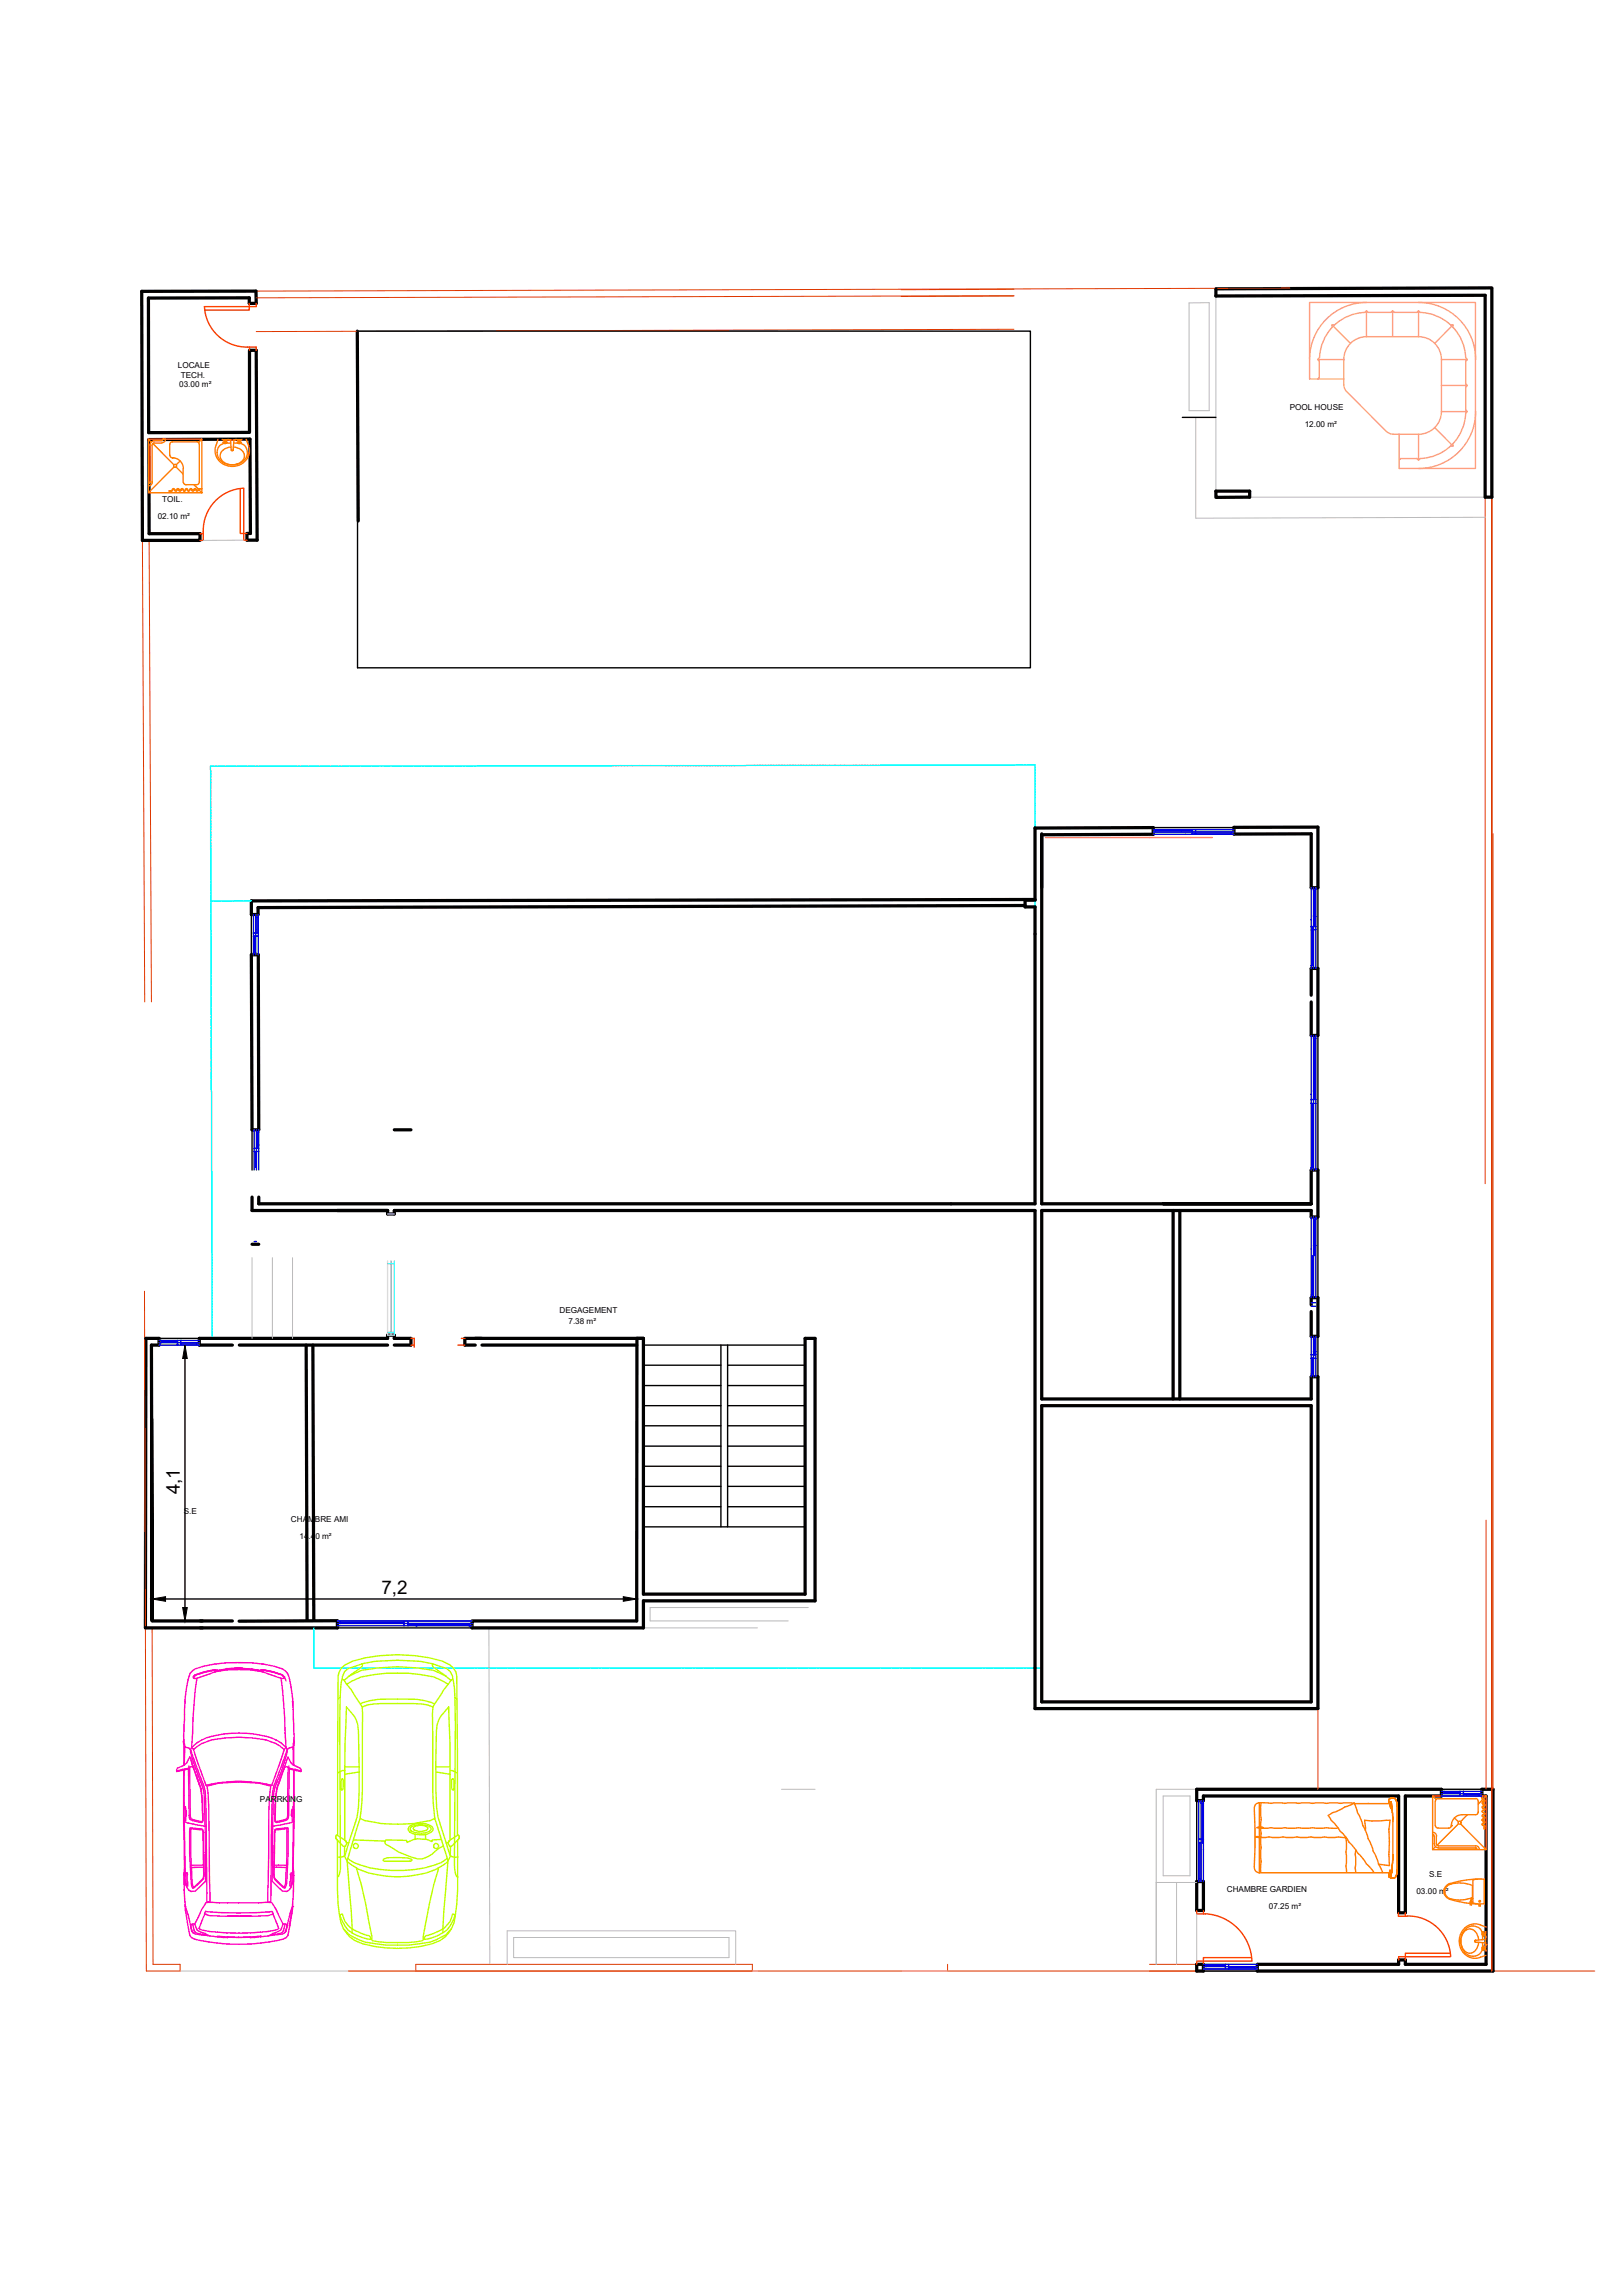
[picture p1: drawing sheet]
<svg xmlns="http://www.w3.org/2000/svg" width="297mm" height="420mm" viewBox="0 0 297 420" stroke-linecap="round" stroke-linejoin="round" font-family="sans-serif">
<defs><g id="words">
<g font-size="3.4">
<text x="32.9" y="273.6" transform="rotate(-90 32.9 273.6)">4,1</text>
<text x="69.8" y="291.8">7,2</text>
</g>
<g font-size="1.5">
<text x="32.5" y="67.4">LOCALE</text>
<text x="32.8" y="70.8">03.00 m²</text>
<text x="33.1" y="69.2">TECH.</text>
<text x="236" y="75.1">POOL HOUSE</text>
<text x="238.8" y="78.2">12.00 m²</text>
<text x="28.9" y="95">02.10 m²</text>
<text x="29.7" y="91.9">TOIL.</text>
<text x="102.4" y="240.4">DEGAGEMENT</text>
<text x="104" y="242.4">7.38 m²</text>
<text x="33.6" y="277.1">S.E</text>
<text x="53.2" y="278.7">CHAMBRE AMI</text>
<text x="54.8" y="281.8">14.40 m²</text>
<text x="47.6" y="329.8">PARRKING</text>
<text x="224.5" y="346.3">CHAMBRE GARDIEN</text>
<text x="259.2" y="346.8">03.00 m²</text>
<text x="261.6" y="343.6">S.E</text>
<text x="232.2" y="349.5">07.25 m²</text>
</g>
</g></defs>
<!-- layer: Traits interrompus -->
<g fill="none" stroke="#0ff" stroke-width=".25">
<path d="M38.5 140.7v.1M38.5 140.8l.1 .2M38.6 142.3v.4M38.6 144.4v.3M38.6 145.8v.4M38.6 146.2v.5M38.6 147.9v.3M38.6 149.9v.3M38.6 151.9v.4M38.6 153.4v.4M38.6 154v.3M38.6 141.1v1.2"/>
<path d="M38.6 142.7v1.6M38.6 144.7v1.1M38.6 146.8v1M38.6 148.3v1.6M38.6 150.3v1.6M38.6 152.3v1.1M38.6 153.8v.1M38.6 154.3v3.1M38.6 157.5v.3M38.6 159.5v.4M38.6 157.9v1.6M38.6 159.9v1.1"/>
<path d="M39 140.3h-.5v.3M39.1 140.3h.3M39.4 140.3h.2M39.6 140.3h.3M40 140.3h1M41.1 140.3h.3M41.5 140.3h2M43.5 140.3h1.6M45.2 140.3h.3M45.5 140.3h1.1M46.6 140.3h.4M47 140.3h.1"/>
<path d="M47.2 140.3h.3M47.6 140.3h1M48.7 140.3h.3M49.1 140.3h1.6M50.7 140.3h2M52.7 140.3h.4M53.1 140.3h1.1M54.2 140.3h.4M54.6 140.3h.1M54.8 140.3h.3M55.1 140.3h1.1M56.2 140.3h.4"/>
<path d="M56.6 140.3h1.6M58.3 140.3h.3M58.7 140.3h1.6M60.3 140.3h1.5M61.8 140.3h.3M62.2 140.3h.1M62.3 140.3h.4M62.9 140.3h-.2M62.9 140.3h.9M63.8 140.3h.4M64.2 140.3h1.6M65.9 140.3h.3"/>
<path d="M66.2 140.3h1.6M67.9 140.3h.3M68.3 140.3h1M69.4 140.3h.5M69.9 140.3h1.5M71.4 140.3h.3M71.8 140.3h1.6M73.4 140.3h.4M73.8 140.3h1.6M75.5 140.3h.3M75.8 140.3h1.1M76.9 140.3h.4"/>
<path d="M77.3 140.3h.2M77.5 140.3h.3M77.9 140.3h1M79 140.3h2M81 140.3h.4M81.4 140.3h1.6M83 140.3h.4M83.4 140.3h1.1M84.5 140.3h.4M84.9 140.3h.1M85.1 140.3h.3M85.5 140.3h1"/>
<path d="M86.6 140.3h.3M86.9 140.3h.2M87.4 140.2l-.3 .1M87.5 140.2h1M88.6 140.2h.3M89 140.2h1.6M90.6 140.2h.4M91 140.2h1.1M92.1 140.2h.3M92.5 140.2h.1M92.7 140.2h.3M93 140.2h1.1"/>
<path d="M94.1 140.2h.4M94.5 140.2h.1M94.7 140.2h.3M95.1 140.2h1M96.2 140.2h.3M96.5 140.2h1.7M98.2 140.2h.3M98.6 140.2h1.6M100.2 140.2h.4M100.6 140.2h1.1M101.7 140.2h.4M102.1 140.2h.1"/>
<path d="M102.3 140.2h.3M102.6 140.2h1.1M103.7 140.2h.4M104.1 140.2h1.6M105.8 140.2h.3M106.2 140.2h1.6M107.8 140.2h.3M108.2 140.2h1M109.3 140.2h.3M109.7 140.2h.1M109.8 140.2h.4M110.2 140.2h1.1"/>
<path d="M111.3 140.2h.4M111.7 140.2h.1M112 140.2h-.1M112.1 140.2h1.6M113.7 140.2h1.6M115.4 140.2h.3M115.8 140.2h1M116.9 140.2h.3M117.2 140.2h.2M117.4 140.2h.4M117.8 140.2h1.1M118.9 140.2h.3"/>
<path d="M119.3 140.2h1.6M120.9 140.2h.4M121.3 140.2h2M123.3 140.2h1.1M124.4 140.2h.4M124.8 140.2h.2M125 140.2h.3M125.4 140.2h1M126.5 140.2h.3M126.9 140.2h1.6M128.5 140.2h.3M128.9 140.2h1.6"/>
<path d="M130.5 140.2h.4M130.9 140.2h1.5M132.4 140.2h.5M133 140.2h1M134.1 140.2h.3M134.4 140.2h1.6M136.1 140.2h.3M136.6 140.1l-.1 .1M136.6 140.1h1.5M138.1 140.1h.4M138.5 140.1h1.1M139.6 140.1h.3"/>
<path d="M140 140.1h.1M140.2 140.1h1.8M142 140.1h1.6M143.7 140.1h.3M144 140.1h1.7M145.7 140.1h.3M146.1 140.1h1M147.2 140.1h.3M147.6 140.1h.1M147.7 140.1h.4M148.1 140.1h1.1M149.2 140.1h2"/>
<path d="M151.2 140.1h.4M151.6 140.1h1.6M153.3 140.1h.3M153.7 140.1h1M154.8 140.1h.3M155.1 140.1h.2M155.3 140.1h.3M155.7 140.1h1M156.8 140.1h.3M157.2 140.1h1.6M158.8 140.1h2M161.2 140.1h-.3"/>
<path d="M161.2 140.1h1.1M162.3 140.1h.4M162.7 140.1h.1M162.9 140.1h.3M163.3 140.1h1M164.4 140.1h.3M164.7 140.1h1.7M166.4 140.1h.3M166.8 140.1h1.6M168.4 140.1h1.5M169.9 140.1h.4M170.3 140.1h.1"/>
<path d="M170.5 140.1h.3M170.8 140.1h1.1M171.9 140.1h.4M172.3 140.1h1.6M174 140.1h.3M174.4 140.1h1.6M176 140.1h.3M176.4 140.1h1M177.5 140.1h.5M178 140.1h.4M178.4 140.1h1.1M179.5 140.1h.4"/>
<path d="M179.9 140.1h.1M180.1 140.1h.3M180.5 140.1h1M181.6 140.1h.3M181.9 140.1h1.6M183.6 140.1h.3M184 140.1h1M185.1 140.1h.3M185.4 140.1h.2M186 140l-.4 .1M186 140h1.1M187.1 140h.3"/>
<path d="M187.5 140h.1M187.6 140h.4M188 140h1.1M189.1 140h.3v.4M189.4 159.3v.3M189.4 157.2v.4M189.4 155.2v.3M189.4 153.5v.6M189.4 152.1v1.4M189.4 151.7v.3M189.4 149.6v.4M189.4 147.6v.4"/>
<path d="M189.4 146.1v.4M189.4 145.6v.3M189.4 142.5v1.9M189.4 142.1v.3M189.4 140.4v1.6M189.4 144.5v1M189.4 146v.1M189.4 146.5v1.1M189.4 148v1.6M189.4 150v1.6M189.4 154.1v1.1M189.4 155.6v1.6"/>
<path d="M189.4 157.6v1.6M189.4 159.6v1.1M38.6 161v.3M38.6 161.5v.4M38.6 163v.4M38.6 163.6v.3M38.6 164v1.4M38.6 167.1v.3M38.6 169.1v.4M38.6 161.4v.1M38.6 161.9v1.1M38.6 163.4v.1"/>
<path d="M38.6 165.4v1.6M38.6 167.5v1.6M38.6 169.5v.7M38.6 170.2v.2M38.6 165h.2M38.6 170.6v.3M38.6 171.2v.3M38.6 172.6v.4M38.6 173v2M38.6 176.7v.3M38.6 178.2v.3M38.6 178.7v.4"/>
<path d="M38.6 170.4v.2M38.6 171v.1M38.6 171.5v1.1M38.6 175v1.7M38.6 177.1v1M38.6 178.6v.1M38.6 179.1v1.1M38.9 165h.3M39.3 165h1M40.4 165h.3M40.8 165h1.6M42.4 165h.3"/>
<path d="M42.8 164.9h1.6M44.4 164.9h.4M44.8 164.9h1.2M189.4 168.9v.3M189.4 168.3v.4M189.4 166.8v.4M189.4 164.8v.3M189.4 163.3v.4M189.4 161.3v1.8M189.4 160.7v.4M189.4 161.1v.1M189.4 163.2v.1"/>
<path d="M189.4 163.7v1.1M189.4 165.2v1.6M189.4 167.2v1.1M189.4 168.7v.1M189.4 169.2v.6M38.6 180.2v.4M38.6 182.2v.4M38.6 184.3v.3M38.6 180.6v1.6M38.6 182.6v1.6M38.6 184.7v.3M38.6 185l.1 .2"/>
<path d="M38.7 185.8v.3M38.7 186.3v.3M38.7 187.8v.3M38.7 188.3v.4M38.7 189.8v.4M38.7 191.9v1.9M38.7 193.9v.3M38.7 195.4v.3M38.7 195.9v.4M38.7 197.4v.3M38.7 199.4v.4M38.7 185.2v.5"/>
<path d="M38.7 186.1v.2M38.7 186.7v1M38.7 188.2v.1M38.7 188.7v1.1M38.7 190.2v1.6M38.7 194.3v1M38.7 195.7v.2M38.7 196.3v1.1M38.7 197.8v1.6M38.7 199.8v1.6M38.7 201.5v1.4M38.7 202.9v.4"/>
<path d="M38.7 203.5v.3M38.7 205v.3M38.7 207v.3M38.7 209v.4M38.7 210.5v.5M38.7 211.1v.3M38.7 212.6v.3M38.7 213.1v.3M38.7 203.3v.2M38.7 203.9v1M38.7 205.4v1.6M38.7 207.4v1.6"/>
<path d="M38.7 209.4v1.1M38.7 211.5v1M38.7 212.9v.2M38.7 213.5v.9M38.7 214.4l.1 .1M38.8 214.6v.3M38.8 216.6v.4M38.8 218.7v.3M38.8 215v1.6M38.8 217v1.6M38.8 219v1.1M38.8 220.1v.4"/>
<path d="M38.8 220.7v.3M38.8 222.2v.3M38.8 224.2v.3M38.8 226.2v.4M38.8 227.7v.3M38.8 228.3v.3M38.8 220.5v.1M38.8 221.1v1M38.8 222.5v1.7M38.8 224.6v1.6M38.8 226.6v1.1M38.8 228.1v.1"/>
<path d="M38.8 228.6v.6M38.8 229.2v.1M38.8 229.7v.4M38.8 231.8v.3M38.8 233.8v.3M38.8 235.3v.3M38.8 235.7v.5M38.8 237.3v.4M38.8 237.9v.3M38.8 239.4v.3M38.8 229.4v.3M38.8 230.1v1.6"/>
<path d="M38.8 232.2v1.6M38.8 234.2v1M38.8 236.2v1.1M38.8 237.7v.1M38.8 238.3v1M38.8 239.7v1.6M38.8 241.4v.3M38.8 243.4v.4M38.8 241.8v1.6M38.8 243.8v.1M38.8 244v1M57.4 299v.4"/>
<path d="M57.4 299.6v.3M57.4 298v1M57.4 299.4v.2M57.4 300v1M57.4 301.1v.3M57.4 303.1v.3M57.4 305.1v.3h.9M57.4 301.5v1.6M57.4 303.5v1.6M58.4 305.4h.3M58.7 305.4h1.7M60.4 305.4h.3"/>
<path d="M60.8 305.4h1.6M62.4 305.4h.4M62.8 305.4h1.1M63.9 305.4h.3M64.3 305.4h.1M64.5 305.4h.3M64.8 305.4h1.1M65.9 305.4h.4M66.3 305.4h1.6M68 305.4h.3M68.4 305.4h1.6M70 305.4h.3"/>
<path d="M70.4 305.4h1M71.5 305.4h.3M71.9 305.4h.5M72.4 305.4h1.1M73.5 305.4h.4M73.9 305.4h1.6M75.6 305.4h.3M75.9 305.4h1.6M77.6 305.4h.3M78 305.4h1M79.1 305.4h.3M79.4 305.4h.2"/>
<path d="M79.6 305.4h.4M80 305.4h1.1M81.1 305.4h.3M81.5 305.4h1.6M83.1 305.4h.4M83.5 305.4h1.6M85.2 305.4h.3M85.5 305.4h1.1M86.6 305.4h.4M87 305.4h.2M87.2 305.4h.3M87.6 305.4h1"/>
<path d="M88.7 305.4h.3M89.1 305.4h1.9M91.1 305.4h1.6M92.7 305.4h.4M93.1 305.4h1.1M94.2 305.4h.4M94.6 305.4h.1M94.8 305.4h.3M95.2 305.4h1M96.3 305.4h.3M96.6 305.4h1.6M98.3 305.4h.3"/>
<path d="M98.7 305.4h2M100.7 305.4h1.1M101.8 305.4h.3M102.2 305.4h.1M102.3 305.4h.4M102.7 305.4h1.1M103.8 305.4h.4M104.2 305.4h1.6M105.9 305.4h.3M106.2 305.4h1.7M107.9 305.4h.3M108.3 305.4h1.4"/>
<path d="M109.8 305.4h.1M109.9 305.4h.4M110.3 305.4h1.1M111.4 305.4h.3M111.8 305.4h1.6M113.4 305.4h.4M113.8 305.4h1.6M115.5 305.4h.3M115.9 305.4h1M117 305.4h.3M117.3 305.4h.2M117.5 305.4h1.4"/>
<path d="M119 305.4h.3M119.4 305.4h.1M119.5 305.4h.4M119.9 305.4h1.1M121 305.4h.4M121.4 305.4h1.6M123 305.4h.4M123.4 305.4h1.1M124.5 305.4h.4M124.9 305.4h.1M125.1 305.4h.3M125.5 305.4h1"/>
<path d="M126.6 305.4h.5M127.1 305.4h1.5M128.6 305.4h.3M129 305.4h1.6M130.6 305.4h.4M131 305.4h1.1M132.1 305.4h.3M132.5 305.4h.1M132.7 305.4h.3M133 305.4h1.1M134.1 305.4h.4M134.5 305.4h.1"/>
<path d="M134.7 305.4h.3M135.1 305.4h1M136.2 305.4h2M138.2 305.4h.3M138.6 305.4h1.6M140.2 305.4h.4M140.6 305.4h1.1M141.7 305.4h.4M142.1 305.4h.1M142.3 305.4h.3M142.6 305.4h1.1M143.7 305.4h.4"/>
<path d="M144.1 305.4h1.6M145.8 305.4h2M147.8 305.4h.4M148.2 305.4h1.1M149.3 305.4h.3M149.7 305.4h.1M149.8 305.4h.4M150.2 305.4h1.1M151.3 305.4h.4M151.7 305.4h1.6M153.4 305.4h.3M153.7 305.4h1.6"/>
<path d="M155.4 305.4h.3M155.8 305.4h1M156.9 305.4h.3M157.3 305.4h.1M157.4 305.4h.4M157.8 305.4h1.1M158.9 305.4h.3M159.3 305.4h1.6M160.9 305.4h.4M161.3 305.4h1.6M163 305.4h.3M163.4 305.4h1"/>
<path d="M164.5 305.4h.3M164.8 305.4h.2M165 305.4h.3M165.4 305.4h1M166.5 305.4h.3M166.9 305.4h1.6M168.5 305.4h.4M168.9 305.4h2M170.9 305.4h1.1M172 305.4h.4M172.4 305.4h.1M172.6 305.4h.3"/>
<path d="M173 305.4h1M174.1 305.4h.3M174.4 305.4h1.7M176.1 305.4h.3M176.5 305.4h1.6M178.1 305.4h.4M178.5 305.4h1.1M179.6 305.4h.3M180 305.4h.5M180.5 305.4h1.1M181.6 305.4h.4M182 305.4h1.6"/>
<path d="M183.7 305.4h.3M184.1 305.4h1.6M185.7 305.4h.3M186.1 305.4h1M187.2 305.4h.3M187.6 305.4h.1M187.7 305.4h.4M188.1 305.4h1.5M189.6 305.4h1.1"/>
</g>
<!-- layer: MURS -->
<g fill="none" stroke="#000" stroke-width=".59">
<path d="M25.9 53.3h20.9l.1 2.2h-1.3v-1l-18.4 .1v24.6h18.5v-15.1h1.2l.2 34.8h-1.9v-1.2h.6l-.1-17.3-18.5 .1 .1 17.2h9.3v1.2h-10.5zM273 52.8v38.2h-1.2v-36.9l-49.3 .1v-1.2M273 52.7l-50.5 .2M65.4 60.6l.2 34.8M222.5 89.9h6.2v1.1l-6.2 .1zM190.7 152.7v67.7h49.3h-27.1M190.7 152.8l20.4-.1v-1.2l-21.7 .1v13.2M225.8 151.5l15.4-.1v11.1h-1.2v-9.8h-14.2zM46 174.8h1.3l.1 32h-1.3zM187.6 164.8v1.2h1.8v54.4h-142v-1.2M189.4 164.7l-143.4 .2v2.5h1.2v-1.2l140.4-.4M240 182.2v-4.9h1.2v12.3h-1.2v-6.2"/>
<path d="M46.1 219.2v2.4h24.8v.7h1.3v-.7h117.2v91.2h51.8v-60.7h-1.2v4h-49.3v-34.5h49.3v1.2h1.2v-8.6h-1.2v6.2M72.2 206.8h3M46.1 227.8h1.3M214.7 221.6v34.5M215.9 221.6v34.5M240 238.9v-1.3h1.2v7h-1.2v-4.5M27.8 259.8v36.9l-.1-50.4h1.4v-1.3h-2.4l-.1 53h35.2v-1.2M42.5 246.3h-6v-1.3h34.4v-.6h1.3v.6h3v1.3h-3M43.8 246.3h27.1M56 246.3l.2 50.3M57.3 246.3l.1 50.3M88.2 246.3h28.3"/>
<path d="M116.6 245l-.1 51.8h-30.1v1.2h31.4v-4.9h31.4v-48.1h-1.9v46.8h-29.5v-46.8h-32.7v1.3h1.9M190.7 257.3h49.3v54.3h-49.3zM27.8 296.8h14.7M61.8 296.7l-18 .1M219 327.6h44.8v1.2h-6.6v21.4h-1.2v-21.4h-35.8v.8h-1.2zM219 359.6h1.2v1.2h-1.2zM219 344.5h1.2v5.3h-1.2zM230.1 359.6h25.9v-.8h1.2v.8h14.8v-30.8h-.8v-1.2h2v33.2h-43.1z"/>
</g>
<!-- layer: SOMBREADO MUROS -->
<g fill="none" stroke="#dd3700" stroke-width=".18">
<path d="M185.6 53h-20.7M185.6 54.2l-20.7 .1M185.6 54.1l-138.8 .4M236.1 52.7l-189.3 .6M273 52.7v308.1v-308.1M185.6 60.3l-138.7 .4M26.1 98.9l.4 84.5M27.3 98.9l.4 84.5M271.8 91v125.7M273.2 152.6v175M26.4 236.4l.4 124.4h6.2v-1.2h-5l-.2-61.6M241.2 278.3v49.3"/>
<path d="M272 278.3v49.3M173.4 359.6v1.2M210.4 359.6h8.6M63.8 360.8h228.1M76.1 360.8v-1.2h61.6v1.2"/>
</g>
<g fill="none" stroke="#bababa" stroke-width=".18">
<path d="M217.6 55.5l3.7-.1v19.8h-3.7zM222.5 54.2v35.7M218.8 76.4v18.5l53.1-.2M44.6 98.9h-7.4M228.7 91h43.1M46.1 230.3v14.7M49.9 230.3v14.7M53.5 230.3v14.7M89.5 298l.1 61.5M117.8 298h20.8M147.9 294.3h-28.9v2.5h25.3M143 327.6h6.2"/>
<path d="M212.9 328.8h4.9v14.6h-4.9zM219 327.6h-7.4v32M92.8 359.6v-6.1h41.8v6.1M94 354.7h39.4v3.7h-39.4zM211.6 344.6h7.4M215.3 344.6v15M219 350.4v8.6M33 360.8h43.1M137.7 360.8h.9M165.1 360.8h8.3"/>
</g>
<!-- layer: trait interrompuuu -->
<path d="M104.1 245h12.4" fill="none" stroke="#000" stroke-width=".25"/>
<!-- layer: CARROSSERIES -->
<g fill="none" stroke="#bfff00" stroke-width=".25">
<path d="M62.3 310.7l-.5 .4M62.5 305.4l.6-.6 1.4-.7a29.3 29.3 0 0 1 16.5 0 3.2 3.2 0 0 1 2.6 2.8l.1 29.1h.2l.2 .2v.4l-.3 .3v8.9l-.2 2.9-.3 2.2a5.7 5.7 0 0 1-4.2 5 24.4 24.4 0 0 1-12.7 0 5.8 5.8 0 0 1-4.2-5l-.3-2.2-.1-2.9v-8.9l-.3-.3v-.4l.1-.2h.2l.1-29.1 .1-.7zM62.6 307.4l-.3 1.7-.1 6.5 .1 24.4a7.3 7.3 0 0 1-.3 3.5l-.2 .1M63 307.6l.4 .8M63.1 306l.6-.5 2.6-.9v.4l-.3 .3-3 2.3-.4-.2 .1-.5zM63.4 312.5a5.6 5.6 0 0 1 2.2 4.4l.1 6.6h-2.6zM63.4 308.4l2.7-1.4a32.9 32.9 0 0 1 13.3 0l2.6 1.4-.7 .9-1.8 2.7a11.2 11.2 0 0 0-5.5-.9h-1.2a14.5 14.5 0 0 0-6.9 .9l-1.7-2.7zM63.9 306.9l2.3-1.1a33.8 33.8 0 0 1 13.1 0l2.3 1.1M65.9 312l.4 .5 .1 1.3-.1 13.9-.1 2.2-.3 3M66.3 312.5l1-.4a58.8 58.8 0 0 1 10.9 0l1 .4M66.3 304.6a32.7 32.7 0 0 1 12.8 0M79.1 304.6l1.4 .5a2.39 2.39 0 0 1 2.4 2.3l-.4 .2-3.1-2.3-.3-.3z"/>
<path d="M79.5 312l-.3 .5-.1 1.3 .1 13.9 .4 5.2M82.1 312.5l.3 6.8v4.2h-2.7l.2-6.6a5.8 5.8 0 0 1 2.2-4.4zM82.5 307.6l-.5 .8M82.9 307.4l.3 1.7 .1 6.5-.1 24.4a7.9 7.9 0 0 0 .4 3.5l.2 .1M83.3 310.7l.3 .4M61.6 336l1.7 1 .2 .4-.3 .6h-.3l-1.4-1.4zM62.6 325.7l.1-.1 .1 .2v1.5l-.1 .4h-.2l-.1-1.7zM63.1 338a3 3 0 0 0 1.4 3.5 12.8 12.8 0 0 0 6.3 2l2 .1a17.9 17.9 0 0 0 7-1.4l1.2-.7a3.1 3.1 0 0 0 1.5-3.5M63.1 324.1h-.4l-.9 .5M63.1 324.8l2.6-.4-.1 6.5-.3 1.8-1.5 4.7h-.3l-.4-.5zM63.1 323.5v1.3M63.8 337.4l-.6 2.2-.3 .3-1.1 .1"/>
<path d="M64.7 336.8l5.8 .3M65.7 323.5v.9M65.9 332.9l.8 .4a27.4 27.4 0 0 0 12.1 0l.8-.4 2.3 7.3-.5 .4a14.8 14.8 0 0 1-7.5 1.8 21.8 21.8 0 0 1-9.1-1.4l-1.1-.8zM74.9 334.4a3.9 3.9 0 0 1 4.2 .1 .78 .78 0 0 1-.6 1.2 4.2 4.2 0 0 1-3.5-.3 .61 .61 0 0 1-.1-1zM75.3 334.5a3.5 3.5 0 0 1 3.5 .1 .59 .59 0 0 1-.5 .8 3.5 3.5 0 0 1-3.1-.3l-.2-.3zM75.8 334.5a2.15 2.15 0 0 1 2.5 .1v.2a2.03 2.03 0 0 1-2.7 0zM76 335.8v1M77.9 335.8v.9M79.7 323.5l.1 .9M79.8 324.4l2.6 .4v12.1l-.4 .5h-.4l-1.4-4.7-.3-1.8zM80.8 336.8h-1.7v.3l-.5-.2a4.5 4.5 0 0 0-4.1 .4l-.1-.4-3.8-.1-.1 .3 .1 .5 2.4 1.5 2.3 .9a3.8 3.8 0 0 0 4.4-1.1l1.4-1M81.6 337.4l.7 2.2 .4 .3 1.1 .1"/>
<path d="M82.2 337l1.6-1 .3 .2v.4l-1.5 1.4h-.3l-.3-.6zM82.4 324.1h.4l.9 .5M82.4 323.5v1.3M82.8 325.6l.2 .1 .1 .3-.1 1.7h-.2l-.1-.4v-1.5zM62.3 350.5l.3-.1 .1 .1a4.6 4.6 0 0 0 3.4 3.4l1.4 .5 .3 .2 .1 .4a8.2 8.2 0 0 1-4.2-1.6 7.1 7.1 0 0 1-1.4-2.7zM62.9 353.1a8 8 0 0 0 5.5 2.7 31.9 31.9 0 0 0 10.3-.2l1.1-.5 1.8-.9 1-1.1M63.7 340.2l-.2 .5 .8 9.2 .1 3.9M65.3 342v.3a79.7 79.7 0 0 1 2.8 12.8l.1 .2a30.7 30.7 0 0 0 9.1 0l.2-.2a91.8 91.8 0 0 1 2.7-13.1M70.2 340.4l.7-.3h1.9h1.8l.8 .4-.4 .2h-4.7l-.2-.1zM78 354.4a6.9 6.9 0 0 0 4.4-2.6l.4-1.3 .1-.1 .4 .3a5.5 5.5 0 0 1-4.2 4.1l-1.5 .2 .2-.4zM81.9 340.2l.1 .5-.8 9.2-.1 3.9"/>
<circle cx="65.1" cy="337.9" r=".47"/>
<circle cx="79.8" cy="337.9" r=".47"/>
</g>
<g fill="none" stroke="#ff00bf" stroke-width=".25">
<path d="M33.6 318.6l.2 1.3M33.8 319.2v.7l.6 .1 .5 .3a25.8 25.8 0 0 0 2.2 6.9l.3 2.1 .1 5M33.8 319.9l-.1 3.2M33.9 311.5l-.3 7.3 .1 .9-.1 3.5M35.1 319.9l-.2 .4 1.5 4.3a10.2 10.2 0 0 1 1.2 4.7l.3 18.9 .5 .1h-.7l-.8 1.3-1.3 2.7M35.1 319.9a8 8 0 0 1 4.9-2.3 19.2 19.2 0 0 1 10.5 1l.9 .5 1 .8M35.1 319.9l.3 .4a8.1 8.1 0 0 1 5.9-2.1l2.4-.1 2.5 .1a8.1 8.1 0 0 1 5.8 2.1M35.4 307l.1 .3h.6M35.4 307v.1M36.1 307.3l-.1 .4a116.7 116.7 0 0 0-.9 12.2M37.5 306.1l1.8-.4 .5 .1-3.7 1.5M37.5 306.1l-1.5 .4-.6 .5 .4-.3"/>
<path d="M37.5 306.1l-1.1 .4M39.2 306.1a18.8 18.8 0 0 1 12.2 1.2M39.3 305.8h.1M39.7 305.9l-.4-.1-1.6 .3a3.6 3.6 0 0 0-2.2 .9l-.1 .2M43.1 305.4l.4-.1 .9 .1M43.1 305.4l-3.2 .4M43.1 305.4v.1M43.1 305.5v.1M43.1 305.5l-3.2 .4-.1-.2M43.1 305.4l-1.7 .1M43.4 305.7v-.1h-2l-1.7 .3M43.5 305.4h-.3"/>
<path d="M43.5 305.5h.4M43.5 305.4h.4M43.7 305.4l-.5 .1M44 305.4h.3h-.5M44 305.7v-.1h2l1.7 .3M44.4 305.4l1.6 .2 1.6 .3-1.6-.3h-1.7M44.4 305.4v.1M47.6 305.7v.1M47.9 304.6a11.1 11.1 0 0 1 4.3 1.3 4.6 4.6 0 0 1 1.1 3l.3 2.8M47.9 304.6h.1M47.9 304.6a27.1 27.1 0 0 0-12.1 .9 2.42 2.42 0 0 0-1.4 2.1l-.5 4.1M48.2 305.7l1.8 .4 1.8 .6"/>
<path d="M48.2 306.1l-.5-.3 .5-.1 1.8 .4 1 .4M48.2 305.8l1.5 .3a3.6 3.6 0 0 1 2.2 .9l.1 .2M48.4 305.8h-.5l-.1 .1M51.4 307.3l.5 4.8 .5 7.8M51.6 306.7l.5 .3v.1l-.1 .2h-.6M52.1 307l.3 .7M52.4 319.9l.2 .4-1.6 4.3a11.9 11.9 0 0 0-1.2 6.6l-.2 17-.6 .1 .2-9.2a80.8 80.8 0 0 1 .4-12.1 24.1 24.1 0 0 0-11.7 0 41.3 41.3 0 0 1 .4 7.5l.1 13.8h11.3l.8 1.3 1.3 2.7M52.4 319.9l-.4 .4M53.5 311.5l.3 7.1M53.5 311.4l.1 .9M53.8 318.6v4.6M53.8 318.6l-.2 1.3"/>
<path d="M32.4 324.2l2.2-.5-.8 .3-1.3 .3zM33.6 324.1v.9M33.6 324.1v9.4l.2 6.9M33.7 324v7M33.7 338.2v5.2l.2-.7M33.7 333.4l.7 .4 3.1 .5M33.7 333.4l.2 10.1M33.7 332.7v.7M33.9 333.3l-.3-.7 .1-1.4 .2-.4v2.5M34.1 331.4l-.1 1.1M34.6 323.3v.4M34.7 321.6l.5 1.6a19.6 19.6 0 0 1 1.9 10.3l-.2 .2-1.6-.4-.5-.2-.1-.3-.2-9"/>
<path d="M34.7 323.6l.2 9.1 .1 .3 1.9 .5M34.7 334.6l2.4 .3 .1 .5 .2 7.8a1.62 1.62 0 0 1-.8 1.5l-1.2 1h-.2l-.1-.4a71.2 71.2 0 0 1-.4-10.4l.1-.3M34.7 321.7v.1a2.88 2.88 0 0 1-2.2 1.9l-.2 .6M34.9 334.8l2.2 .3 .2 8.1a1.45 1.45 0 0 1-.8 1.4l-1 .9M35 322.3l.3 1.2-.3-.1-.5 .4M35 334.8v6.7M35.3 323.5a20 20 0 0 1 1.7 5.9l.1 3.6v.4l-.2 .1M35.3 323.5h.1M35.4 320.3l2.3 6.6M37.5 334.3l.1 10.1-1.8 1.8-.8 .1a2.46 2.46 0 0 1-1.1-1.8M37.7 326.9a24.4 24.4 0 0 1 12.1 0M49.9 334.3l-.1 10.1 1.9 1.8 .8 .1a2.41 2.41 0 0 0 1.1-2.5v-1.1"/>
<path d="M52 320.3l-2.3 6.6M52.5 334.8a37 37 0 0 1-.1 6.7h-2.2M52.6 334.8l-2.2 .3-.2 8.1a1.45 1.45 0 0 0 .7 1.4l1.1 .9M52.6 334.6l.1 .3a81.8 81.8 0 0 1-.3 10.4l-.2 .4h-.2l-1.1-1a1.47 1.47 0 0 1-.8-1.5l.2-8.3 2.4-.3M52.7 321.7v.1a2.44 2.44 0 0 0 1.6 1.6l.7 .3 .1 .6-2-.4-.2-.2 1.1 .2 1.1 .4M52.7 321.6l-.5 1.6a19.3 19.3 0 0 0-1.8 6.2l-.1 4.1 .3 .2 2-.6 .2-.7 .1-8.6M52.7 323.6l-.1 9.1-.1 .3-2 .5M52.9 323.3v.4M52.9 323.8l-.4-.4-.4 .1a20 20 0 0 0-1.7 5.9v3.6v.4l.2 .1M53.4 331.4h.1M53.4 331.4v1.1M53.5 331.2v2.1"/>
<path d="M53.6 330.8l.1 .4 .1 1.4-.1 .6-.2 .1M53.7 333.4l-.6 .4-3.2 .5M53.7 323.1l-.1-3.2-.6 .1-.4 .3a25.8 25.8 0 0 1-2.3 6.9l-.3 2.1-.1 5M53.7 333.4l-.2 10.1M53.7 332.7v.7M53.7 337v6.4l-.1-.7M53.7 324v7M53.8 324.1v9.4l-.1 4.7M33.7 343.2v1.8M33.7 345.9l.2 3.1M33.7 344.1v2.1M33.9 344.5v.4"/>
<path d="M33.9 342.7v1.8M33.9 342.1v.6M33.9 348.7a19.5 19.5 0 0 0 .7 5l.1 .6 .4 .5a28.6 28.6 0 0 0 10.9 1.1l1.7-.2a14.6 14.6 0 0 0 4.7-.9l.3-.5 .8-4.7M33.9 348.8l.5 1.8M34.1 342.9h.2v.3v2.1l-.2-.1v-.4l-.1-.1zM34.4 350.4l.7 3.2 .3 .3M35 341.5v.4M35.2 352.3l.5 1.4 1 .4 1.1 .1M35.4 353.9l.3 .2 2.4 .2M35.6 352.3l.5 1.1 1.5 .6 .5 .3M35.6 352.3l-.7 .1 .3 1.1 .2 .4M37 354.2l1.2 .2"/>
<path d="M37.2 341.8l-2.2 .1 .2 2.9 .3 .7M37.2 341.5h-2.2M37.5 350.4l.3 .1M37.6 349.9a62.8 62.8 0 0 0 12.2 0l1.2 3.2-.1 .1a33.2 33.2 0 0 1-11.1 .5l-1.5-.1-1.4-.3-.5-.2zM37.7 350.5l1 .2 7 .1h-1.5M38.1 354.3l3.5 .4M39.8 354.5l3.9 .2M41.6 354.6v.1M41.8 354.7h1.9M41.8 354.7h-.2M45.6 354.7h.2M45.7 354.7h-2"/>
<path d="M45.7 350.8h.1M45.8 354.6l-2.1 .1M45.8 354.6v.1M46.6 354.6l-.8 .1M47.7 354.5h.1M47.7 354.5l-1.9 .1M49.3 354.4l-3.3 .3M49.9 350.4l-1.1 .3-5.1 .1h2.1M50.2 341.8l2.2 .1-.1 2.9-.3 .7M51.8 352.3l-.3 .8a1.89 1.89 0 0 1-1.6 .9l-.6 .4M51.8 352.3h.4M52.2 352.3l-.5 1.4-1 .4-1.1 .1"/>
<path d="M52.2 352.3l.3 .1v.4M52.4 341.5v.4M52.5 352.8l-.2 .7-.6 .6-2.4 .3M52.6 352.5l-.2 1.1-.3 .3M52.6 352.5l-.1 .3M53 350.6l-.4 1.9M53.1 350.4h.1M53.2 343l-.1 2.3M53.2 342.9l.2 .1v1.7l-.2 .6M53.5 349h.1M53.5 348.7v.8l-.6 3.1M53.5 349l-.4 1.4"/>
<path d="M53.6 342.1v.6M53.6 344.5l-.1 .4M53.7 343.4l-.2 5.4"/>
</g>
<!-- layer: 0 -->
<g fill="none" stroke="#000" stroke-width=".25">
<path d="M65.4 60.6h123.2v61.7h-123.2v-52.8M216.4 76.4h6.1M33.9 248.7v45.6M117.8 246.3h29.5v45.5h-29.5M117.8 257.3h14.1M117.8 253.7h14.1M117.8 249.9h14.1M131.9 246.3v33.2M133.2 257.3h14.1M133.2 253.7h14.1M133.2 249.9h14.1M133.2 246.3v33.2"/>
<path d="M117.8 279.5h29.5M117.8 275.8h14.1M117.8 272.1h14.1M117.8 268.4h14.1M117.8 264.8h14.1M117.8 261h14.1M133.2 275.8h14.1M133.2 272.1h14.1M133.2 268.4h14.1M133.2 264.8h14.1M133.2 261h14.1M30.3 292.7h83.8"/>
</g>
<path d="M191.3 153.3h30.6" fill="none" stroke="#ff7f7f" stroke-width=".25"/>
<!-- layer: 3DJORDAN -->
<g fill="none" stroke="#ff7f00" stroke-width=".25">
<path d="M27.2 80.4h9.7v9.8h-9.7zM27.2 80.4l.5 .5M27.5 88.2l-.3 .3M27.5 88.3h.1M27.9 88.2a.7 .7 0 0 1-.7 .7M28 81.2l3.8 3.9M28.2 81.1h1.4M28.2 81.1l-.3 .2-.1 .2v6.8M29.6 80.7h-1.4a.78 .78 0 0 0-.7 .8v6.8M29.9 80.4h.1M29.9 80.4l-.3 .2M30.3 80.4a.7 .7 0 0 1-.7 .7"/>
<path d="M31.1 81.4v2M31.1 83.3l.2 .5h.3M31.4 89.9h-.5h.5M31.5 89.7l.3-.2 .4 .4 .2-.2M31.6 83.8h.1M31.6 80.9h4.4M31.6 80.9l-.4 .2-.1 .2M31.6 83.8a1.97 1.97 0 0 1 2 2M31.6 89.7l-.2 .2M31.8 85.5l-4.6 4.7M32.2 85.5l1.3 1.3M32.3 89.7l.3-.2 .2 .2"/>
<path d="M32.4 89.7l.2-.2 .3 .4 .4-.4 .4 .4 .3-.2M32.4 89.7l-.2 .2-.4-.4-.4 .4M32.7 89.7l.2 .2 .3-.2M33 84.4l-.8 .7M33.1 89.7l.2-.2 .4 .4 .4-.4 .4 .4 .4-.4 .3 .2M33.5 85.8v2.5M33.6 88.2v.3l.4 .2h2M33.9 89.7l.2-.2 .3 .2M35.1 89.7l.2 .2 .2-.2M35.5 88.7l.8 .8M35.5 89.7l.2-.2 .2 .2M36 80.9l.4 .2 .1 .3v6.8l-.3 .5h-.2"/>
<path d="M36.3 89.6l.6 .6M36.5 89.5h.4M36.5 89.5l-.4 .4-.4-.4-.4 .4-.4-.4-.4 .4-.2-.2M36.5 89.5l-.4 .4-.3-.2M36.9 80.4l-.6 .6M39.6 81.5a3.1 3.1 0 0 0 1.4 3.6 3.1 3.1 0 0 0 3.8-.7 2.73 2.73 0 0 0 .7-2.9M39.7 82.9a2.76 2.76 0 0 0 4 2 2.32 2.32 0 0 0 1.6-2M39.9 80.4l-.3 1.1M40.7 80.4h1M40.9 80.5l.2 .3M40.9 81l-.1 .1 .2-.1M40.9 81.1h.1"/>
<path d="M41 81.2a1.65 1.65 0 0 0-1.3 1.7M41 80.6h.3M41.1 80.9a.19 .19 0 0 0-.1 .3 .19 .19 0 0 0 .3-.1v-.2M41.1 80.8h.2M41.1 80.9h.2M41.1 80.8v.1M41.3 80.8v.1M41.3 81.1h.9M41.3 81h.1M41.3 81.1h.1M41.6 80.5l-.3 .3M41.9 80.4v.2h.9"/>
<path d="M42.2 80.6l.1 1.8 .1 .2 .3-.2 .1-1.8M42.3 81.8a1.77 1.77 0 0 0-1.9 2.2 2.54 2.54 0 0 0 4.2 0 1.57 1.57 0 0 0-1.3-2.1l-.6-.1M42.8 81.1h.8M43.1 80.4l-.1 .2h-.2M43.3 80.4h1M43.5 80.5l.2 .3h.2M43.5 81h.1M43.5 81.1h.1M43.6 80.6h.3M43.7 80.9a.19 .19 0 0 0-.1 .3 .19 .19 0 0 0 .3-.1v-.2M43.7 80.9h.2M43.7 80.8v.1"/>
<path d="M43.7 80.9l.1 .2zM43.9 81.2a1.62 1.62 0 0 1 1.4 1.7M43.9 81h.1M43.9 81.1h.1M44.1 80.5l-.2 .4M45.1 80.4l.4 1.1M229.6 331.2l.1 3.5-.1 7M229.7 336.3l1.5 .1 1-.1 1.6 .1 1-.1 1.5 .1 3.6-.1M229.7 336.3l.6-.1 .6 .1M230.5 330a.95 .95 0 0 0-.9 1.2M230.8 330.1l-.1 12.7M231.3 334.6l-.6-.1-.7 .1 1.6 .1 1-.1 1.5 .1 1-.1 1.6 .1 1-.1 1.5 .1 3.5-.1"/>
<path d="M239.9 336.3l1 .1 4-.1 1.5 .1M242.7 330.2l-1-.2-1.5 .2-1-.2-1.5 .2-1-.2-1.6 .2-1-.2-1.5 .2-2.1-.1v12.8M242.8 334.6l2.1 .1M242.8 330.2l1.5-.2 3.6 .2M243.8 331.9l-.7 .5 2.2 2.9 .7 .7 .9 1.3 1 1.1 .6 .8M246.2 330.8l-.9 .5-1.4 .6M246.3 339.1l.1 3.7M246.3 336.6l.1 1-.1 1.5M246.4 336.4l-.1 .1M247.8 330.1l.6 1.8 .7 1.3 .3 1 .7 1.4 .3 1M247.8 330.1l-1.6 .7M247.8 330.2h6.9"/>
<path d="M247.9 330.2h.1M248.1 338.7l-.1 3.3 .1 .8M248.5 339.2l.7 .8 .9 1.2 1.4 1.6M249.9 335.1l-.1-1.9 1.3 .2 3.3-.2-.2 1.7 .1 6.6-2-.2-.3-1-.7-1.4M250.4 336.6l.7 1.3 .2 1M250.4 330.2h.1M254.2 329.4h.1M254.2 329.4v.4l.1 .4-.1-.4zM254.3 329.4l.2-.2zM254.3 330.3v-.1v.1M254.4 330.5l-.1-.2 .1 .2M254.4 330.6v-.1v.1"/>
<path d="M254.5 330.8l-.1-.2 .1 .2M254.5 330.8l.1 .3zM254.5 329.2h.1h-.1M254.6 329.9v1.2v-1.2M254.6 329.9l.1 .4zM254.6 329.2h.1h-.1M254.7 330.6v-.1v.1M254.7 330.5v-.2v.2M254.7 330.8v-.2v.2M254.7 330.8l.1 .4zM254.7 329.2h.1M254.8 331.5v-.3v.3"/>
<path d="M254.8 331.5l.1 1.2zM254.8 329.2h.4zM254.9 339.9v.4v-.4M254.9 339.5v.4v-.4M254.9 333.1v-.4v.4M254.9 333.1v6.4M255.2 329.2l.1 .1zM255.3 329.3l.1 .1-.1-.1M255.4 329.4l.3 .8zM255.7 330.2v.4v-.4M262.2 335.9h.1M262.2 328.8h9.8v9.8h-9.8z"/>
<path d="M262.2 328.8l.6 .6M262.2 335.4a.7 .7 0 0 1 .7 .7M262.2 335.9l.3 .2v1.4M262.5 337.5a.78 .78 0 0 0 .8 .8M262.7 329.8v4.4M262.7 334.2l.1 .2 .4 .3h1.9M262.7 338.1l-.5 .5M262.9 337.5v.2l.4 .2M262.9 336.2v1.3M263.2 329.3h6.8M263.2 329.3l-.4 .2-.1 .3M263.3 338.3h6.7"/>
<path d="M263.3 337.9h6.7M265.6 334.2h.1M266.2 332.8l.7 .7M266.9 333.9l-3.9 3.9M267.3 333.9l4.7 4.7M267.6 332.2a2.09 2.09 0 0 0-2 2.2l-.5 .3M268.5 332.2l-1.2 1.3M270 338.3h.1M270.1 338.3l.2 .3M270.1 337.9a.7 .7 0 0 1 .6 .7M270.1 329.3l.4 .2v.3M270.5 329.8v1.9l-.2 .5h-2.7"/>
<path d="M271.3 329.3l.2 .2M271.3 333.2l.4 .4-.4 .4 .3 .2 .1 .7-.1-.5M271.3 328.8v.5M271.3 329.3l.4 .4-.4 .4 .4 .4-.2 .2M271.3 333.2l.4 .4-.2 .2M271.3 329.5l-.8 .8M271.5 329.8l-.2 .3 .4 .4-.4 .4 .4 .3-.4 .4 .4 .4-.2 .3M271.5 330.6l-.2 .3 .2 .2M271.5 331.4l-.2 .2 .4 .4-.4 .4 .2 .2M271.5 332.2l-.2 .2 .2 .3M271.5 332.6l.2 .2-.4 .4M271.5 333l-.2 .2"/>
<path d="M271.5 333.8l-.2 .2 .2 .2M271.5 334.1l.2 .3M271.5 332.6l.2 .2-.2 .2M271.5 331l.2 .2-.2 .3M271.5 329.4l.2 .3-.2 .2M272 328.8l-.6 .6M229.6 341.7a.95 .95 0 0 0 .9 1.2M230.4 342.9h24.3M252.3 341.3l.8 1.5M254.2 343.3h.1M254.2 343.4v.2zM254.2 343.6h.1"/>
<path d="M254.2 343v.3zM254.3 343.7h.2zM254.3 342.9l-.1 .1 .1-.1M254.3 342.7v.2v-.2M254.4 342.6l-.1 .1 .1-.1M254.4 342.4v.2v-.2M254.5 343.6l-.1-1.2 .1 1.2M254.5 343.7v.1v-.1M254.5 343.8h.1h-.1M254.5 343.5v.1zM254.6 343.3l-.1 .2zM254.6 343.8h.1h-.1"/>
<path d="M254.6 343v.3zM254.7 342.7v.2zM254.7 342.9l-.1 .1zM254.7 342.6v.1zM254.7 343.8l.1 .1-.1-.1M254.7 342.2v.4zM254.7 342v.2v-.2M254.8 341.8l-.1 .2 .1-.2M254.8 343.9l.4-.1zM254.9 340.3l-.1 1.5zM255.2 343.8l.1-.1zM255.3 343.7l.1-.1-.1 .1"/>
<path d="M255.6 343.3l-.2 .3zM255.6 343.3v-.2v.2M255.6 343.1l.1-.3-.1 .3M255.7 342.8v-.4v.4M255.7 342.4v-11.8v12.3M265.4 344.8a1.5 1.5 0 0 0-1.2 1.5 1.5 1.5 0 0 0 1.2 1.4l1.8 .5 1.9 .3M265.6 344.9l1.1-.2 1.1 .1 1.7 .4v2.2l-1.1 .3-1.1 .2-1.7-.3M265.6 344.9a1.4 1.4 0 0 0-1.2 1.4 1.4 1.4 0 0 0 1.2 1.4M269.3 348.2h.3M269.3 348.5l1.2 .1M269.6 347.6h-.3v1.1h-.2v-.5l.2-.4M269.6 348.4v-4.2l1.5-.2h.5v4.6"/>
<path d="M269.6 348.4l1 .2 1-.1M270.5 344l-2.2 .2-2.9 .6M270.6 355.2a1.77 1.77 0 0 0-2.1-2 2.54 2.54 0 0 0 0 4.3 1.57 1.57 0 0 0 2-1.4l.1-.5M270.7 348.6v.1h.2M270.9 348.6v.4h-.2v-.3M271 352.4l1 .4M271 352.4a3.1 3.1 0 0 0-3.6 1.5 3.1 3.1 0 0 0 .6 3.8 2.73 2.73 0 0 0 3 .6l1-.3M271.3 354h.3M271.3 354a.2 .2 0 0 0 0 .3 .2 .2 0 0 0 .3-.1M271.3 354a1.71 1.71 0 0 0-1.7-1.4 2.76 2.76 0 0 0-2 4 2.01 2.01 0 0 0 3.3 1l.4-.8M271.3 354.2v.9M271.3 355.6v.9"/>
<path d="M271.4 353.9h.1M271.4 354.2v.2M271.4 356.4v.1M271.4 356.8v.2M271.5 356.8l-.1 .3 .1-.1M271.5 353.9h.1M271.5 354.2v.2M271.5 356.4v.1M271.6 356.6a.19 .19 0 0 0-.3-.1 .19 .19 0 0 0 0 .3h.3M271.6 354v.2M271.6 356.6v.2M271.6 356.8h.1"/>
<path d="M271.6 356.6h.1M271.6 354.2h.1M271.6 356.8l.3 .2M271.6 354v.2l.3 .2M271.8 353.9v.3M271.8 356.5v.3M271.9 355l-1.9 .2-.1 .1 .2 .3 1.8 .1M271.9 353.7l-.3 .3M271.9 355l.1 1M271.9 356.3l-.3 .3M271.9 357l.1 .2M271.9 354.4l.1 .2"/>
<path d="M272 353.6l-.1 .8M272 356.2l-.1 .8M272 354.8l-.1 .2M272 356h.1"/>
<circle cx="32.1" cy="85.3" r=".28"/>
<circle cx="41.2" cy="81" r=".07"/>
<circle cx="41.5" cy="81" r=".08"/>
<circle cx="43.5" cy="81" r=".09"/>
<circle cx="44.1" cy="81" r=".08"/>
<circle cx="267.1" cy="333.7" r=".28"/>
<circle cx="270.8" cy="348.1" r=".15"/>
<circle cx="271.4" cy="356.4" r=".08"/>
<circle cx="271.4" cy="353.8" r=".08"/>
<circle cx="271.4" cy="354.4" r=".08"/>
<circle cx="271.4" cy="356.7" r=".09"/>
<circle cx="271.4" cy="354.1" r=".09"/>
</g>
<!-- layer: porte -->
<g fill="none" stroke="#ff3f00" stroke-width=".25">
<path d="M45.6 55.5v1.3h-8.1M46.9 55.5v.6h-9.5a7.8 7.8 0 0 0 7.9 7.4h1.6v.6M45.7 63.5v.6M36.6 97.7h.6M44 89.5v8.2h1.2M44.6 89.4a7.8 7.8 0 0 0-7.4 7.9v1.6h-.6M44.6 89.4v9.5h.6M75.2 246.3h.6M75.2 245h.6v1.6M83.8 246.3h1.3M84.4 245h.7M219 349.8v.6h1.6"/>
<path d="M220.2 349.8v.6M220.6 350.4a9 9 0 0 1 8.5 8.6M229 358.4h-8.8v1.2M229.1 359h-10.1v.6M255.9 350.2v.6h1.6M257.2 350.2v.6M257.6 350.8a7.8 7.8 0 0 1 7.9 7.4M265.4 357.6h-8.2v1.2M265.5 358.2h-9.5v.6"/>
</g>
<!-- layer: NOITHAT -->
<g fill="none" stroke="#ff9f7f" stroke-width=".25">
<path d="M243.8 59.5l3.4 3.4M243.8 59.9a8.6 8.6 0 0 0-2.3 5.6M244.2 59.5h-.4v.4M249.8 57.2l.3-.3 .3 .3h4.2l.3-.3 .3 .3h4.1l.3-.3v4.7h-9.5M249.8 57.2a8.6 8.6 0 0 0-5.6 2.3M250.1 56.9v4.7M250.1 55.4a10.4 10.4 0 0 0-10.4 10.4M254.9 56.9v4.7M259.6 56.9l.3 .3a8.6 8.6 0 0 1 5.6 2.3M259.6 55.4a10.4 10.4 0 0 1 10.5 10.4M265.5 59.5h.4l-3.3 3.4M265.9 59.5v.4a8.6 8.6 0 0 1 2.3 5.6"/>
<path d="M241.2 65.8h4.7v4.6M241.5 65.5l-.3 .3 .3 .3v3l-.3 .3M245.9 69.4h-6.2v-14h30.3v30.4h-13.9v-6.3M245.9 70.4l.2 .7 .4 .6M246.5 71.7l7.2 7.3M250.1 61.6a4.2 4.2 0 0 0-4.2 4.2M253.8 79l.5 .4 .7 .1M255 79.5h4.6v4.7M259.6 61.6a4.2 4.2 0 0 1 4.2 4.2M262.6 78.3l3.3 3.4v-.5M263.8 75.3a4.2 4.2 0 0 1-4.2 4.2M263.8 70.6h4.7"/>
<path d="M268.3 65.5l.2 .3M268.5 75.4h-4.7v-9.6h4.7l-.2 .3v4.2l.2 .3-.2 .3v4.2l.2 .3-.2 .2a8.7 8.7 0 0 1-2.4 5.6M270.1 75.3a10.4 10.4 0 0 1-10.5 10.5M265.5 81.7h.4M265.5 81.6a8.6 8.6 0 0 1-5.6 2.3l-.3 .3-.3-.3h-2.9l-.3 .3"/>
</g>
<g fill="none" stroke="#00f" stroke-width=".25">
<path d="M211.1 152.3h14.7M211.1 151.9h14.7M211.1 152.7h14.7M211.5 151.9v.4M211.5 152.1h6.7M218.2 151.9v.8M218.2 152.5h7.2M218.8 151.9v.8M225.4 152.3v.4M46.4 167.4v7.4M46.4 171.4h.9M46.4 174.3h.4"/>
<path d="M46.4 170.8h.9M46.6 171.4v2.9M46.8 167.4v7.4M46.8 167.9h.5M47 167.9v2.9M47.3 167.4v7.4M240 162.5v14.8M240 176.8h.4M240 169.6h.8M240 170.2h.8M240.2 169.6v7.2M240.4 162.5v14.8"/>
<path d="M240.4 162.9h.4M240.6 162.9v6.7M240.8 162.5v14.8M240 189.6v24.6M240.4 189.6v24.6M240.4 190.1h.4M240.6 190.1v11.2M240.8 189.6v24.6M46.5 206.8v7.4M46.5 210.8h.9M46.5 210.2h.9M46.7 210.8v2.9"/>
<path d="M46.9 206.8v7.4M46.9 207.3h.5M47.1 207.3v2.9M47.4 206.8v7.4M240 213.7h.4M240 202h.8M240 201.3h.8M240.2 202v11.7M46.5 227.3h.4M240 222.8v14.8M240 237.1h.4M240 238.5h.8"/>
<path d="M240 239.1h.8M240.2 229.9v7.2M240.4 222.8v14.8M240.4 223.2h.4M240.6 223.2v6.7M240.8 222.8v14.8M29.1 245.8h7.4M29.1 246.3h7.4M29.1 245.4h7.4M29.6 245.4v.4M29.6 245.6h2.9M32.5 245.4v.9"/>
<path d="M33.1 245.4v.9M33.1 246h2.9M36 245.8v.5M240 244.6v7.5M240 248.7h.8M240 251.5h.4M240 248h.8M240.2 248.7v2.8M240.4 244.6v7.5M240.4 245.2h.4M240.6 245.2v2.8M240.8 244.6v7.5"/>
<path d="M61.8 297.2h24.6M61.8 297.6h24.6M61.8 296.8h24.6M62.2 296.8v.4M62.2 297h11.7M73.9 296.8v.8M74.7 296.8v.8M74.7 297.4h11.2M85.9 297.2v.4M219.4 329.6v14.9M219.4 337.4h.8M219.4 336.7h.8"/>
<path d="M219.6 337.4v6.6M219.8 329.6v14.9M219.8 330.2h.4M220 330.2v7.2M220.2 329.6v14.9M263.8 328.4h7.4M263.8 328.8h7.4M263.8 328h7.4M264.3 328v.4M264.3 328.2h2.9M267.2 328v.8M267.8 328v.8"/>
<path d="M267.8 328.6h2.9M270.7 328.4v.4M219.4 344h.4M220.2 359.6h9.9M220.7 359.6v.4M220.7 359.8h3.6M224.3 359.6v.9M224.9 359.6v.9M220.2 360h9.9M220.2 360.5h9.9M224.9 360.3h4.8M229.7 360v.5"/>
</g>
<!-- layer: MENUISERIE -->
<path d="M241.2 244.6v7.5M220.2 360.8h9.9" fill="none" stroke="#000" stroke-width=".25"/>
<path d="M211.1 151.5h14.7M46 167.4v7.4M241.2 162.5v14.8M241.2 189.6v24.6M46.1 206.8v7.4M241.2 222.8v14.8M29.1 245h7.4M61.8 298h24.6M219 329.6v14.9M263.8 327.6h7.4" fill="none" stroke="#000" stroke-width=".25"/>
<!-- layer: Porte coulissante -->
<path d="M70.9 230.8v13.6" fill="none" stroke="#d7ebd2" stroke-width=".25"/>
<path d="M70.9 222.3h1.3M70.9 231.4h1.3M71.6 230.8v13.6M72.2 230.8v13.6h-1.3M70.9 243.9h1.3" fill="none" stroke="#6edddd" stroke-width=".25"/>
<!-- layer: 0 -->
<path d="M33.9 246.3l.4 2.4h-.9zM27.8 292.7l2.5-.4v.9zM33.4 294.3h.9l-.4 2.5zM114.1 292.3l2.4 .4-2.4 .5z" fill="#000" stroke="#000" stroke-width=".18"/>
<use href="#words"/>
</svg>
